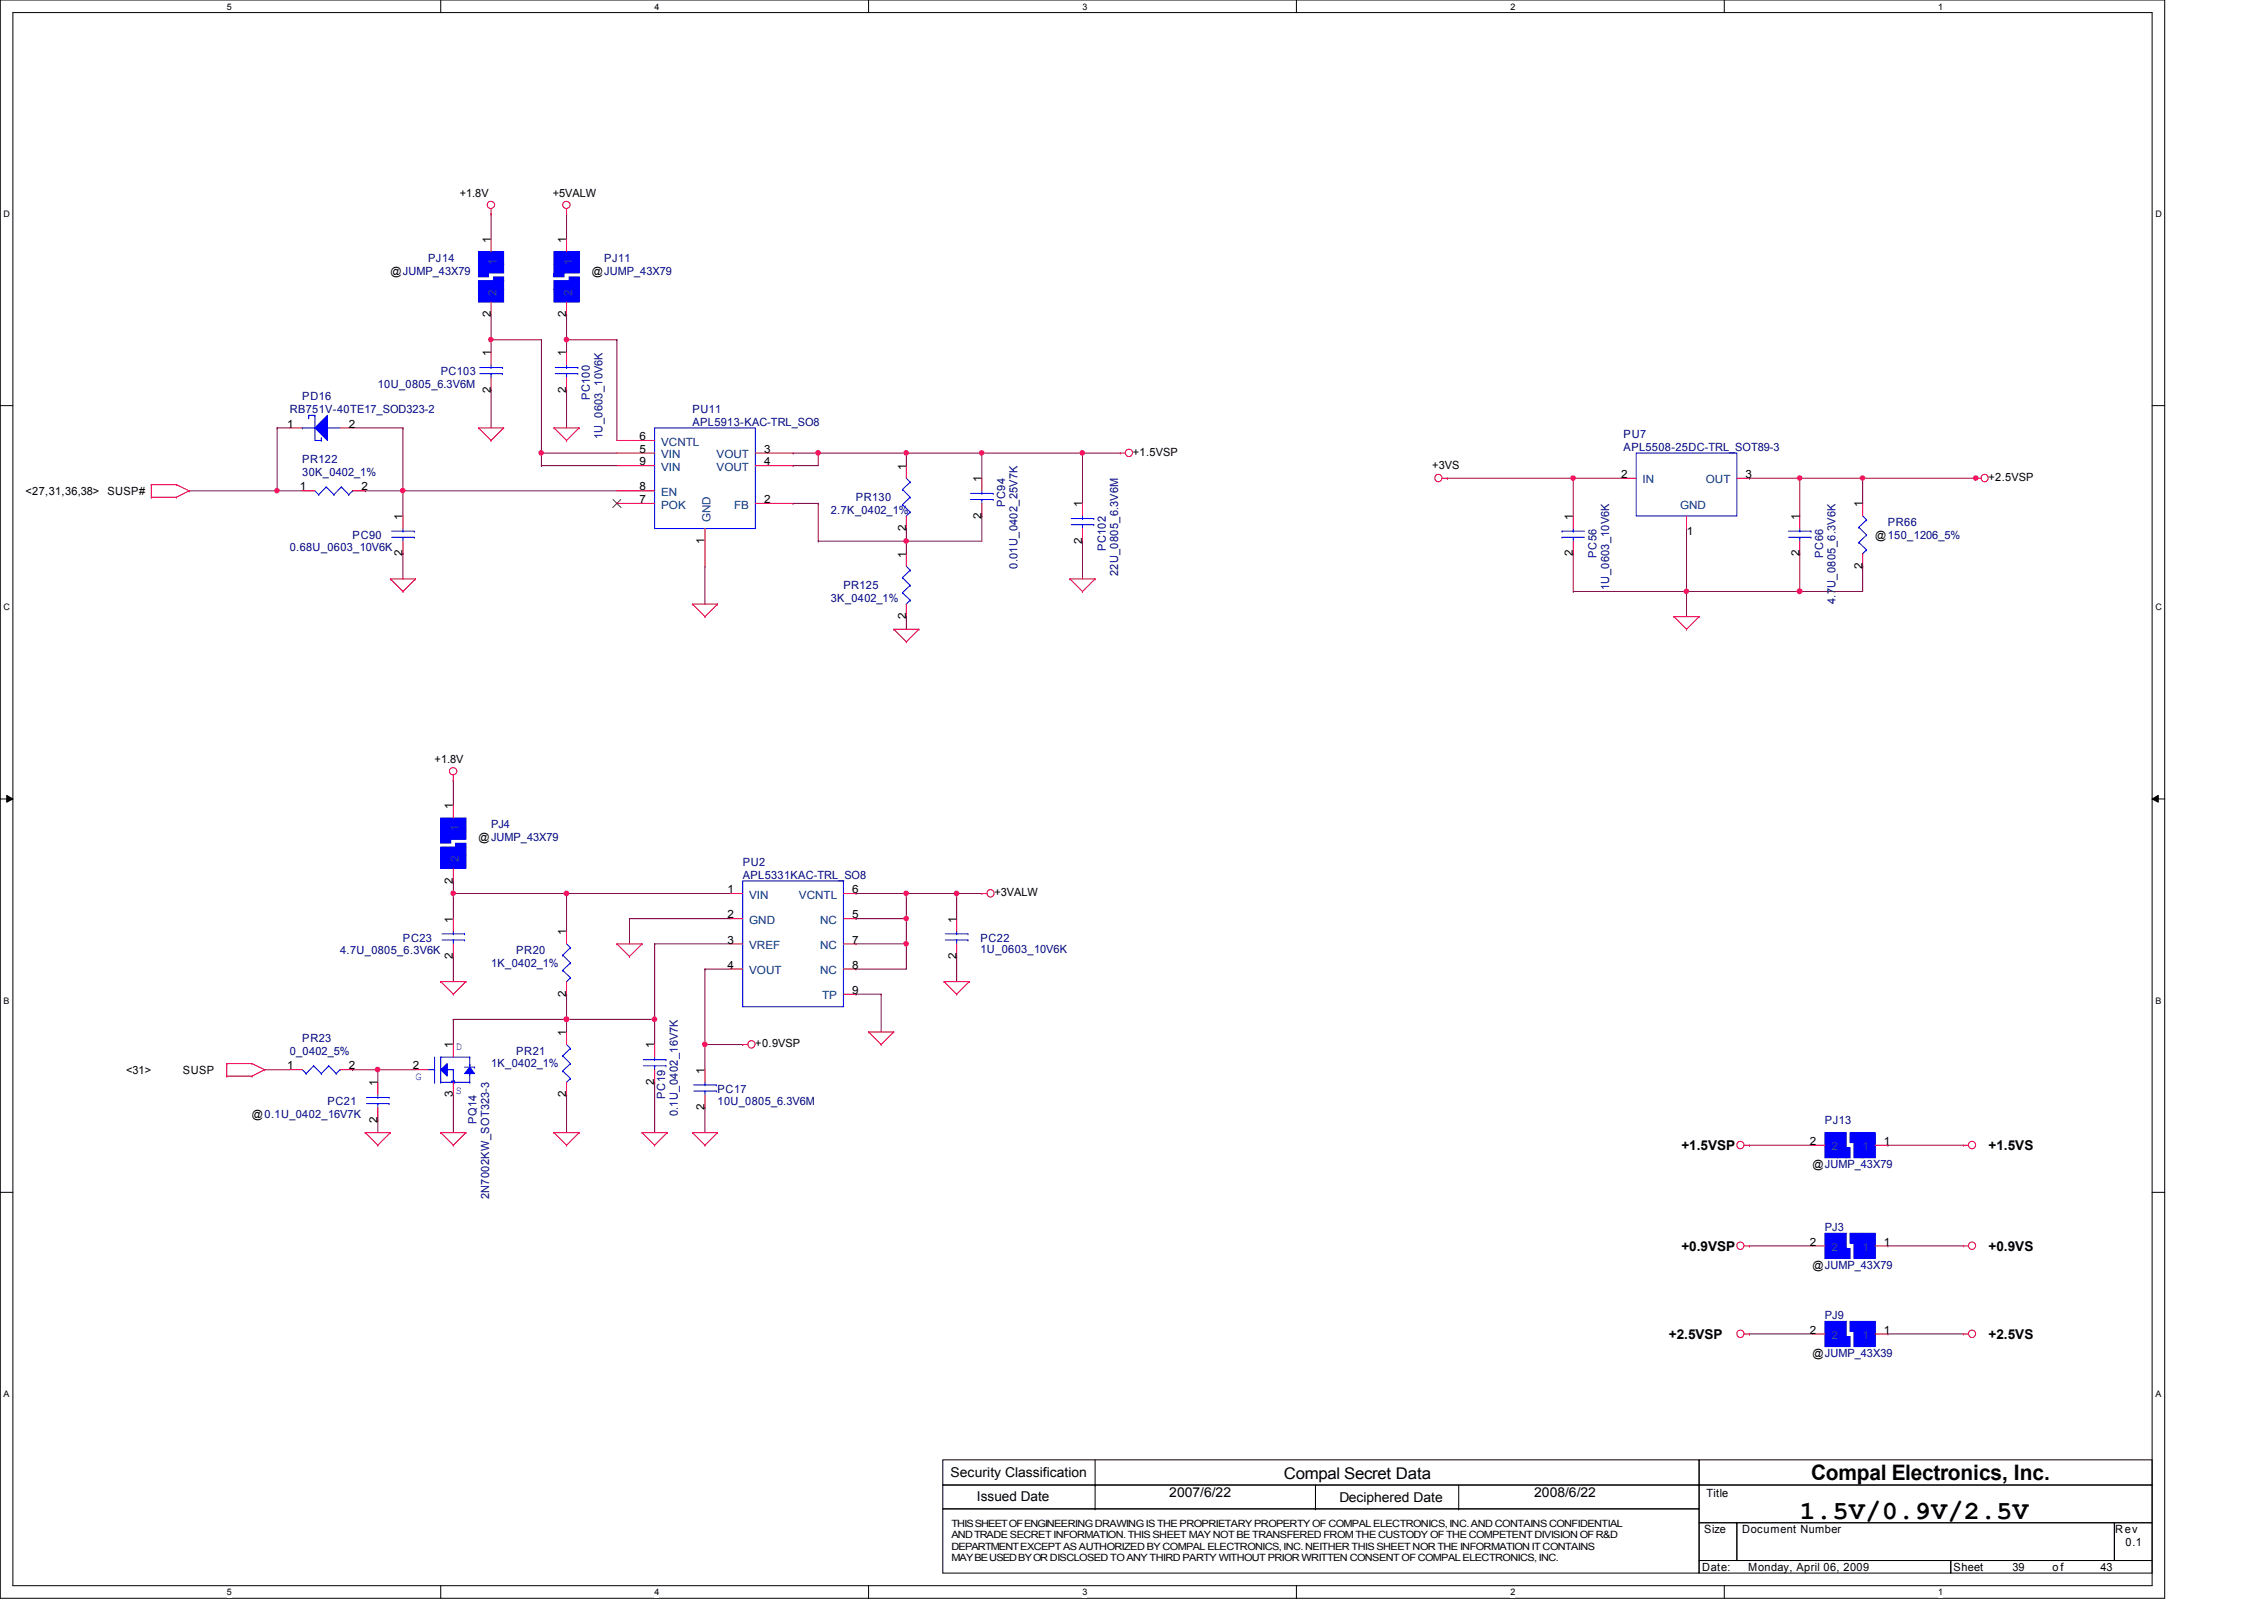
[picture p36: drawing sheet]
<svg xmlns="http://www.w3.org/2000/svg" width="297mm" height="210mm" viewBox="0 0 297 210" stroke-linecap="round" stroke-linejoin="round" font-family="sans-serif">
<defs><g id="words">
<text font-size="3.4" x="236.1" y="199.3">1.5V/0.9V/2.5V</text>
<text font-size="2.8" x="237.6" y="194.1">Compal Electronics, Inc.</text>
<text font-size="2.1" x="168.4" y="194">Compal Secret Data</text>
<g font-size="1.8">
<text x="220.6" y="150.9">+1.5VSP</text>
<text x="260.9" y="150.9">+1.5VS</text>
<text x="220.6" y="164.1">+0.9VSP</text>
<text x="260.9" y="164.1">+0.9VS</text>
<text x="218.9" y="175.7">+2.5VSP</text>
<text x="260.9" y="175.7">+2.5VS</text>
<text x="124.7" y="193.8">Security Classification</text>
<text x="128.1" y="196.9">Issued Date</text>
<text x="153.4" y="196.4">2007/6/22</text>
<text x="175.7" y="197.1">Deciphered Date</text>
<text x="201.3" y="196.4">2008/6/22</text>
</g>
<g font-size="1.5">
<text x="60.3" y="25.8">+1.8V</text>
<text x="72.5" y="25.8">+5VALW</text>
<text x="64.4" y="31.9" transform="rotate(-90 64.4 31.9)">1</text>
<text x="74.3" y="31.9" transform="rotate(-90 74.3 31.9)">1</text>
<text x="51.2" y="36">@JUMP_43X79</text>
<text x="64.4" y="41.6" transform="rotate(-90 64.4 41.6)">2</text>
<text x="74.3" y="41.6" transform="rotate(-90 74.3 41.6)">2</text>
<text x="77.6" y="36">@JUMP_43X79</text>
<text x="64.4" y="46.7" transform="rotate(-90 64.4 46.7)">1</text>
<text x="74.3" y="46.7" transform="rotate(-90 74.3 46.7)">1</text>
<text x="64.4" y="51.5" transform="rotate(-90 64.4 51.5)">2</text>
<text x="74.3" y="51.5" transform="rotate(-90 74.3 51.5)">2</text>
<text x="37.7" y="56.1">1</text>
<text x="45.8" y="56.1">2</text>
<text x="83.9" y="57.7">6</text>
<text x="83.9" y="59.4">5</text>
<text x="100.2" y="59.4">3</text>
<text x="148.6" y="59.8">+1.5VSP</text>
<text x="3.3" y="64.9">&lt;27,31,36,38&gt;</text>
<text x="14.1" y="64.9">SUSP#</text>
<text x="39.3" y="64.3">1</text>
<text x="47.4" y="64.3">2</text>
<text x="83.9" y="61">9</text>
<text x="83.9" y="64.3">8</text>
<text x="83.9" y="66">7</text>
<text x="100.2" y="66">2</text>
<text x="100.2" y="61">4</text>
<text x="118.9" y="61.6" transform="rotate(-90 118.9 61.6)">1</text>
<text x="128.8" y="63.2" transform="rotate(-90 128.8 63.2)">1</text>
<text x="187.9" y="61.5">+3VS</text>
<text x="212.7" y="62.7">2</text>
<text x="229" y="62.7">3</text>
<text x="260.9" y="63.1">+2.5VSP</text>
<text x="52.8" y="68.2" transform="rotate(-90 52.8 68.2)">1</text>
<text x="92.5" y="71.3" transform="rotate(-90 92.5 71.3)">1</text>
<text x="118.9" y="69.7" transform="rotate(-90 118.9 69.7)">2</text>
<text x="128.8" y="68" transform="rotate(-90 128.8 68)">2</text>
<text x="142" y="71.3" transform="rotate(-90 142 71.3)">2</text>
<text x="142" y="66.5" transform="rotate(-90 142 66.5)">1</text>
<text x="206.4" y="68.2" transform="rotate(-90 206.4 68.2)">1</text>
<text x="221.3" y="70.2">1</text>
<text x="236.1" y="68.2" transform="rotate(-90 236.1 68.2)">1</text>
<text x="244.3" y="66.5" transform="rotate(-90 244.3 66.5)">1</text>
<text x="246" y="70.7">@150_1206_5%</text>
<text x="52.8" y="73" transform="rotate(-90 52.8 73)">2</text>
<text x="118.9" y="73.2" transform="rotate(-90 118.9 73.2)">1</text>
<text x="206.4" y="73" transform="rotate(-90 206.4 73)">2</text>
<text x="236.1" y="73" transform="rotate(-90 236.1 73)">2</text>
<text x="244.3" y="74.6" transform="rotate(-90 244.3 74.6)">2</text>
<text x="118.9" y="81.2" transform="rotate(-90 118.9 81.2)">2</text>
<text x="57" y="100.1">+1.8V</text>
<text x="59.4" y="106.2" transform="rotate(-90 59.4 106.2)">1</text>
<text x="62.8" y="110.3">@JUMP_43X79</text>
<text x="59.4" y="115.9" transform="rotate(-90 59.4 115.9)">2</text>
<text x="95.5" y="117.2">1</text>
<text x="111.8" y="117.2">6</text>
<text x="130.5" y="117.6">+3VALW</text>
<text x="59.4" y="125.8" transform="rotate(-90 59.4 125.8)">2</text>
<text x="59.4" y="121" transform="rotate(-90 59.4 121)">1</text>
<text x="74.3" y="122.7" transform="rotate(-90 74.3 122.7)">1</text>
<text x="95.5" y="120.5">2</text>
<text x="95.5" y="123.8">3</text>
<text x="111.8" y="120.5">5</text>
<text x="111.8" y="123.8">7</text>
<text x="125.5" y="125.8" transform="rotate(-90 125.5 125.8)">2</text>
<text x="125.5" y="121" transform="rotate(-90 125.5 121)">1</text>
<text x="74.3" y="130.8" transform="rotate(-90 74.3 130.8)">2</text>
<text x="95.5" y="127.1">4</text>
<text x="111.8" y="127.1">8</text>
<text x="111.8" y="130.4">9</text>
<text x="59.4" y="137.5" transform="rotate(-90 59.4 137.5)">1</text>
<text x="74.3" y="135.9" transform="rotate(-90 74.3 135.9)">1</text>
<text x="85.8" y="137.5" transform="rotate(-90 85.8 137.5)">1</text>
<text x="99.1" y="137.4">+0.9VSP</text>
<text x="16.5" y="140.9">&lt;31&gt;</text>
<text x="24" y="140.9">SUSP</text>
<text x="37.7" y="140.3">1</text>
<text x="45.8" y="140.3">2</text>
<text x="49.5" y="142.5" transform="rotate(-90 49.5 142.5)">1</text>
<text x="54.2" y="140.3">2</text>
<text x="59.4" y="144" transform="rotate(-90 59.4 144)">3</text>
<text x="74.3" y="144" transform="rotate(-90 74.3 144)">2</text>
<text x="85.8" y="142.3" transform="rotate(-90 85.8 142.3)">2</text>
<text x="92.5" y="140.8" transform="rotate(-90 92.5 140.8)">1</text>
<text x="33.1" y="146.6">@0.1U_0402_16V7K</text>
<text x="49.5" y="147.3" transform="rotate(-90 49.5 147.3)">2</text>
<text x="92.5" y="145.6" transform="rotate(-90 92.5 145.6)">2</text>
<text x="237.4" y="150.2">2</text>
<text x="237.8" y="153.2">@JUMP_43X79</text>
<text x="247.2" y="150.2">1</text>
<text x="237.4" y="163.4">2</text>
<text x="237.8" y="166.5">@JUMP_43X79</text>
<text x="247.2" y="163.4">1</text>
<text x="237.4" y="175">2</text>
<text x="237.8" y="178">@JUMP_43X39</text>
<text x="247.2" y="175">1</text>
<text x="223.9" y="196.3">Title</text>
<text x="223.6" y="201.1">Size</text>
<text x="228.6" y="201.1">Document Number</text>
<text x="277.5" y="201.1">Rev</text>
<text x="278.9" y="202.8">0.1</text>
<text x="223.3" y="206.1">Date:</text>
<text x="229.4" y="206.1">Monday, April 06, 2009</text>
<text x="256.3" y="206.1">Sheet</text>
<text x="264" y="206.1">39</text>
<text x="269.3" y="206.1">o f</text>
<text x="275.6" y="206.1">43</text>
</g>
<g font-size="1.5" fill="#000080">
<text x="56.2" y="34.4">PJ14</text>
<text x="79.3" y="34.4">PJ11</text>
<text x="39.7" y="52.5">PD16</text>
<text x="49.6" y="50.9">10U_0805_6.3V6M</text>
<text x="57.8" y="49.2">PC103</text>
<text x="77.4" y="52.5" transform="rotate(-90 77.4 52.5)">PC100</text>
<text x="38" y="54.2">RB751V-40TE17_SOD323-2</text>
<text x="79" y="57.6" transform="rotate(-90 79 57.6)">1U_0603_10V6K</text>
<text x="90.8" y="55.8">APL5913-KAC-TRL_SO8</text>
<text x="90.8" y="54.2">PU11</text>
<text x="213" y="59.1">APL5508-25DC-TRL_SOT89-3</text>
<text x="213" y="57.5">PU7</text>
<text x="39.7" y="60.8">PR122</text>
<text x="39.7" y="62.4">30K_0402_1%</text>
<text x="112.3" y="65.7">PR130</text>
<text x="46.3" y="70.7">PC90</text>
<text x="109" y="67.4">2.7K_0402_1%</text>
<text x="131.9" y="66.5" transform="rotate(-90 131.9 66.5)">PC94</text>
<text x="247.7" y="69">PR66</text>
<text x="38" y="72.3">0.68U_0603_10V6K</text>
<text x="110.7" y="77.3">PR125</text>
<text x="133.5" y="74.6" transform="rotate(-90 133.5 74.6)">0.01U_0402_25V7K</text>
<text x="145.1" y="72.3" transform="rotate(-90 145.1 72.3)">PC102</text>
<text x="146.7" y="75.6" transform="rotate(-90 146.7 75.6)">22U_0805_6.3V6M</text>
<text x="209.5" y="73.2" transform="rotate(-90 209.5 73.2)">PC56</text>
<text x="211.1" y="77.4" transform="rotate(-90 211.1 77.4)">1U_0603_10V6K</text>
<text x="239.2" y="73.2" transform="rotate(-90 239.2 73.2)">PC66</text>
<text x="109" y="79">3K_0402_1%</text>
<text x="240.8" y="79.2" transform="rotate(-90 240.8 79.2)">4.7U_0805_6.3V6K</text>
<text x="64.4" y="108.7">PJ4</text>
<text x="97.4" y="113.6">PU2</text>
<text x="97.4" y="115.3">APL5331KAC-TRL_SO8</text>
<text x="44.6" y="125.2">4.7U_0805_6.3V6K</text>
<text x="52.9" y="123.5">PC23</text>
<text x="67.7" y="125.2">PR20</text>
<text x="128.6" y="123.5">PC22</text>
<text x="128.6" y="125">1U_0603_10V6K</text>
<text x="64.4" y="126.8">1K_0402_1%</text>
<text x="39.7" y="136.7">PR23</text>
<text x="38" y="138.4">0_0402_5%</text>
<text x="64.4" y="140">1K_0402_1%</text>
<text x="67.7" y="138.4">PR21</text>
<text x="94.1" y="143.3">PC17</text>
<text x="43" y="145">PC21</text>
<text x="62.5" y="147.4" transform="rotate(-90 62.5 147.4)">PQ14</text>
<text x="87.3" y="144.1" transform="rotate(-90 87.3 144.1)">PC19</text>
<text x="88.9" y="146.4" transform="rotate(-90 88.9 146.4)">0.1U_0402_16V7K</text>
<text x="94.1" y="145">10U_0805_6.3V6M</text>
<text x="239.4" y="147.5">PJ13</text>
<text x="64.2" y="157.4" transform="rotate(-90 64.2 157.4)">2N7002KW_SOT323-3</text>
<text x="239.4" y="161.5">PJ3</text>
<text x="239.4" y="173.1">PJ9</text>
</g>
<g font-size="1.5" fill="#004080">
<text x="65.1" y="34.7" transform="rotate(-90 65.1 34.7)">1</text>
<text x="75.1" y="34.7" transform="rotate(-90 75.1 34.7)">1</text>
<text x="65.1" y="38.8" transform="rotate(-90 65.1 38.8)">2</text>
<text x="75.1" y="38.8" transform="rotate(-90 75.1 38.8)">2</text>
<text x="86.7" y="58.5">VCNTL</text>
<text x="86.7" y="61.8">VIN</text>
<text x="86.7" y="65.1">EN</text>
<text x="86.7" y="60.1">VIN</text>
<text x="94" y="61.8">VOUT</text>
<text x="94" y="60.1">VOUT</text>
<text x="215.5" y="63.4">IN</text>
<text x="223.8" y="63.4">OUT</text>
<text x="86.7" y="66.7">POK</text>
<text x="93.2" y="68.5" transform="rotate(-90 93.2 68.5)">GND</text>
<text x="96.3" y="66.7">FB</text>
<text x="220.4" y="66.8">GND</text>
<text x="60.2" y="113.1" transform="rotate(-90 60.2 113.1)">2</text>
<text x="60.2" y="109" transform="rotate(-90 60.2 109)">1</text>
<text x="98.3" y="117.9">VIN</text>
<text x="104.8" y="117.9">VCNTL</text>
<text x="98.3" y="121.2">GND</text>
<text x="98.3" y="124.5">VREF</text>
<text x="107.6" y="121.2">NC</text>
<text x="107.6" y="124.5">NC</text>
<text x="98.3" y="127.8">VOUT</text>
<text x="107.6" y="127.8">NC</text>
<text x="107.9" y="131.1">TP</text>
<text x="240.3" y="150.9">2</text>
<text x="244.3" y="150.9">1</text>
<text x="240.3" y="164.1">2</text>
<text x="244.3" y="164.1">1</text>
<text x="240.3" y="175.7">2</text>
<text x="244.3" y="175.7">1</text>
</g>
<g font-size="1.5" fill="#00f">
<text x="59.8" y="137.8">D</text>
<text x="54.5" y="141.7">G</text>
<text x="59.8" y="143.6">S</text>
</g>
<g font-size="1.3">
<text x="124.8" y="201.8">AND TRADE SECRET INFORMATION. THIS SHEET MAY NOT BE TRANSFERED FROM THE CUSTODY OF THE COMPETENT DIVISION OF R&amp;D</text>
<text x="124.8" y="200.3">THIS SHEET OF ENGINEERING DRAWING IS THE PROPRIETARY PROPERTY OF COMPAL ELECTRONICS, INC. AND CONTAINS CONFIDENTIAL</text>
<text x="124.8" y="203.3">DEPARTMENT EXCEPT AS AUTHORIZED BY COMPAL ELECTRONICS, INC. NEITHER THIS SHEET NOR THE INFORMATION ITCONTAINS</text>
<text x="124.8" y="204.9">MAY BE USED BY OR DISCLOSED TO ANY THIRD PARTY WITHOUT PRIOR WRITTEN CONSENT OF COMPAL ELECTRONICS, INC.</text>
</g>
<g font-size="1.2">
<text x="29.8" y="1.3">5</text>
<text x="85.9" y="1.3">4</text>
<text x="142" y="1.3">3</text>
<text x="198.2" y="1.3">2</text>
<text x="254.3" y="1.3">1</text>
<text x=".5" y="28.5">D</text>
<text x="282.8" y="28.5">D</text>
<text x=".5" y="80.1">C</text>
<text x="282.8" y="80.1">C</text>
<text x=".5" y="131.7">B</text>
<text x="282.8" y="131.7">B</text>
<text x=".5" y="183.3">A</text>
<text x="282.8" y="183.3">A</text>
<text x="29.8" y="209.3">5</text>
<text x="85.9" y="209.3">4</text>
<text x="142" y="209.3">3</text>
<text x="198.2" y="209.3">2</text>
<text x="254.3" y="209.3">1</text>
</g>
</g></defs>
<path d="M0 0h284v209.7h-284zM1.7 1.7h280.7v206.3h-280.7z" fill="none" stroke="#000" stroke-width=".13"/>
<g fill="#fff">
<path d="M29.8 .2h.5v1.3h-.5z"/>
<path d="M29.8 208.2h.5v1.3h-.5z"/>
</g>
<path d="M57.8 0v1.7M57.8 208v1.7" fill="none" stroke="#000" stroke-width=".13"/>
<g fill="#fff">
<path d="M85.9 .2h.6v1.3h-.6z"/>
<path d="M85.9 208.2h.6v1.3h-.6z"/>
</g>
<path d="M114 0v1.7M114 208v1.7" fill="none" stroke="#000" stroke-width=".13"/>
<g fill="#fff">
<path d="M142 .2h.6v1.3h-.6z"/>
<path d="M142 208.2h.6v1.3h-.6z"/>
</g>
<path d="M170.1 0v1.7M170.1 208v1.7" fill="none" stroke="#000" stroke-width=".13"/>
<g fill="#fff">
<path d="M198.2 .2h.6v1.3h-.6z"/>
<path d="M198.2 208.2h.6v1.3h-.6z"/>
</g>
<path d="M226.2 0v1.7M226.2 208v1.7" fill="none" stroke="#000" stroke-width=".13"/>
<g fill="#fff">
<path d="M254.3 .2h.6v1.3h-.6z"/>
<path d="M254.3 208.2h.6v1.3h-.6z"/>
<path d="M.5 27.4h.8v1.3h-.8z"/>
<path d="M282.8 27.4h.8v1.3h-.8z"/>
<path d="M.5 79h.8v1.3h-.8z"/>
<path d="M282.8 79h.8v1.3h-.8z"/>
</g>
<path d="M0 53.2h1.7M282.4 53.2h1.6" fill="none" stroke="#000" stroke-width=".13"/>
<g fill="#fff">
<path d="M.5 130.6h.7v1.3h-.7z"/>
<path d="M282.8 130.6h.7v1.3h-.7z"/>
</g>
<path d="M0 104.8h1.7M.9 104.4l.8 .4-.8 .4zM282.4 104.8l.8-.4v.8zM282.4 104.8h1.6" fill="none" stroke="#000" stroke-width=".13"/>
<path d="M.9 104.4l.8 .4-.8 .4zM282.4 104.8l.8-.4v.8z" fill="#000"/>
<g fill="#fff">
<path d="M.5 182.2h.7v1.3h-.7z"/>
<path d="M282.8 182.2h.7v1.3h-.7z"/>
</g>
<g fill="none" stroke="#000" stroke-width=".13">
<path d="M0 156.4h1.7M282.4 156.4h1.6M123.7 191.5h99.2v3.3h-99.2zM123.7 194.8h99.2v3.2h-99.2zM123.7 198h99.2v8.4h-99.2zM143.7 194.8h.1M143.7 198h.1M143.7 191.5v6.5M172.6 198h.1M172.6 194.8v3.2M191.4 198h.1M191.4 194.8v3.2"/>
<path d="M222.9 191.5h59.5v3.3h-59.5zM222.9 194.8h59.5v5h-59.5zM222.9 199.8h5v4.9h-5zM227.9 199.8h49.5v4.9h-49.5zM277.4 199.8h5v4.9h-5zM222.9 204.7h33v1.7h-33zM255.9 204.7h26.5v1.7h-26.5z"/>
</g>
<g fill="none" stroke="#800040" stroke-width=".13">
<path d="M64.4 28.1h.1M64.4 28.1v3.3M74.3 28.1h.1M74.3 28.1v3.3M36.4 56.1h.1M36.4 56.1h1.6M36.4 56.1v8.3M46.3 56.1h6.6M52.9 56.1h.1M52.9 56.1v11.6M64.4 44.6h.1M64.4 51.2h.1"/>
<path d="M64.4 41.3v4.9M64.4 51.2v4.9M64.4 44.6h6.6M71 59.4h.1M71 44.6h.1M71 59.4h9.9M71 44.6v16.5M74.3 41.3h.1M74.3 51.2h.1M74.3 44.6h.1M74.3 41.3v4.9M74.3 51.2v4.9"/>
<path d="M74.3 44.6h6.6M80.9 44.6h.1M80.9 44.6v13.2M104.1 59.4h.1M104.1 59.4h42.9M107.4 59.4h.1M107.4 59.4v1.7h-3.3M118.9 59.4h.1M118.9 59.4v1.7M128.8 59.4h.1M128.8 59.4v3.3M142 59.4h.1"/>
<path d="M142 59.4v6.6M24.8 64.4h.1M24.8 64.4h14.9M36.4 64.4h.1M47.9 64.4h.1M47.9 64.4h33M52.9 64.4h.1M52.9 72.6h.1M52.9 72.6v3.3M71 61.1h.1M71 61.1h9.9M92.5 74.3h.1"/>
<path d="M92.5 74.3v4.9M104.1 61.1h.1M104.1 66h.1M104.1 66h3.3M107.4 66h.1M107.4 71h.1M107.4 66v5M118.9 69.3h.1M118.9 71h.1M118.9 69.3v3.3M128.8 67.7h.1M128.8 67.7v3.3h-21.4"/>
<path d="M142 71h.1M142 71v4.9M189.9 62.7h.1M189.9 62.7h23.1M206.4 62.7h.1M206.4 77.6h.1M206.4 72.6h.1M206.4 62.7v5M206.4 72.6v5M221.3 77.6h.1M221.3 69.3h.1M221.3 69.3v11.6"/>
<path d="M229.5 62.7h.1M229.5 62.7h29.7M236.1 77.6h.1M236.1 72.6h.1M236.1 62.7h.1M236.1 62.7v5M236.1 72.6v5M244.4 62.7h.1M244.4 74.3h.1M244.4 62.7v3.3M244.4 74.3v3.3h-38M118.9 80.9h.1"/>
<path d="M118.9 80.9v1.6M59.5 117.2h.1M59.5 102.4h.1M59.5 115.6h.1M59.5 102.4v3.3M59.5 115.6v4.9M59.5 117.2h36.3M74.3 117.2h.1M74.3 117.2v5M112.3 117.2h.1M112.3 117.2h16.5M118.9 117.2h.1"/>
<path d="M118.9 117.2v9.9h-6.6M125.5 117.2h.1M125.5 117.2v3.3M59.5 125.5h.1M59.5 133.7h.1M59.5 125.5v3.3M59.5 133.7v3.3M59.5 133.7h26.4M74.3 130.4h.1M74.3 133.7h.1M74.3 130.4v5M82.6 120.5h.1"/>
<path d="M82.6 120.5v3.3M82.6 120.5h13.2M85.9 123.8h.1M85.9 133.7h.1M85.9 123.8v13.2M85.9 123.8h9.9M92.5 137h.1M92.5 127.1h.1M92.5 127.1h3.3M92.5 137h4.9M92.5 127.1v13.2M112.3 130.4h.1"/>
<path d="M112.3 127.1h.1M112.3 120.5h.1M112.3 123.8h.1M112.3 130.4h3.3M112.3 120.5h6.6M112.3 123.8h6.6M115.6 130.4h.1M115.6 130.4v5M118.9 123.8h.1M118.9 120.5h.1M125.5 125.5h.1M125.5 125.5v3.3"/>
<path d="M34.7 140.3h.1M34.7 140.3h3.3M46.3 140.3h.1M46.3 140.3h8.2M49.6 146.9h.1M49.6 140.3h.1M49.6 140.3v1.7M49.6 146.9v1.7M59.5 143.6h.1M59.5 143.6v5M74.3 143.6h.1M74.3 143.6v5"/>
<path d="M85.9 142h.1M85.9 142v6.6M92.5 145.3h.1M92.5 145.3v3.3M229.5 150.2h.1M229.5 150.2h8.3M247.7 150.2h.1M247.7 150.2h9.9M229.5 163.4h.1M229.5 175h.1M229.5 163.4h8.3M229.5 175h8.3"/>
<path d="M247.7 163.4h.1M247.7 175h.1M247.7 163.4h9.9M247.7 175h9.9"/>
</g>
<g fill="none" stroke="#f00" stroke-width=".13">
<path d="M64.4 28.1h.1M64.4 27.4v.7M74.3 28.1h.1M74.3 27.4v.7M62.8 56.1h.1M62.8 56.1h3.3M62.8 56.1l1.6 1.7M64.4 57.8h.1M66.1 56.1h.1M66.1 56.1l-1.7 1.7M72.7 56.1h.1M72.7 56.1h3.3"/>
<path d="M72.7 56.1l1.6 1.7M74.3 57.8h.1M76 56.1h.1M76 56.1l-1.7 1.7M147 59.4h.1M147 59.4h.7M19.9 65.2h.1M19.9 63.6h.1M19.9 65.2h3.3M19.9 63.6v1.6M19.9 63.6h3.3M23.2 65.2h.1"/>
<path d="M23.2 63.6h.1M23.2 63.6l1.6 .8M24.8 64.4h.1M24.8 64.4l-1.6 .8M51.2 75.9h.1M51.2 75.9h3.3M51.2 75.9l1.7 1.7M52.9 77.6h.1M54.5 75.9h.1M54.5 75.9l-1.6 1.7M90.8 79.2h.1M90.8 79.2h3.3"/>
<path d="M90.8 79.2l1.7 1.7M94.1 79.2h.1M94.1 79.2l-1.6 1.7M140.4 75.9h.1M140.4 75.9h3.3M140.4 75.9l1.6 1.7M142 77.6h.1M143.7 75.9h.1M143.7 75.9l-1.7 1.7M189.2 62.7h.7M189.9 62.7h.1M259.2 62.7h.1"/>
<path d="M259.2 62.7h.7M92.5 80.9h.1M117.3 82.5h.1M117.3 82.5h3.3M117.3 82.5l1.6 1.7M118.9 84.2h.1M120.6 82.5h.1M120.6 82.5l-1.7 1.7M219.6 80.9h.1M219.6 80.9h3.3M219.6 80.9l1.7 1.6M221.3 82.5h.1"/>
<path d="M222.9 80.9h.1M222.9 80.9l-1.6 1.6M59.5 102.4h.1M59.5 101.7v.7M128.8 117.2h.1M128.8 117.2h.7M29.8 139.5h.1M29.8 139.5v1.7M29.8 139.5h3.3M33.1 139.5h.1M33.1 139.5l1.6 .8M57.8 128.8h.1"/>
<path d="M57.8 128.8h3.3M57.8 128.8l1.7 1.6M59.5 130.4h.1M61.1 128.8h.1M61.1 128.8l-1.6 1.6M80.9 123.8h.1M80.9 123.8h3.3M80.9 123.8l1.7 1.7M82.6 125.5h.1M84.2 123.8h.1M84.2 123.8l-1.6 1.7M97.4 137h.1"/>
<path d="M97.4 137h.7M114 135.4h.1M114 135.4h3.3M114 135.4l1.6 1.6M115.6 137h.1M117.3 135.4h.1M117.3 135.4l-1.7 1.6M123.9 128.8h.1M123.9 128.8h3.3M123.9 128.8l1.6 1.6M125.5 130.4h.1M127.2 128.8h.1"/>
<path d="M127.2 128.8l-1.7 1.6M29.8 141.2h.1M29.8 141.2h3.3M33.1 141.2h.1M34.7 140.3h.1M34.7 140.3l-1.6 .9M47.9 148.6h.1M47.9 148.6h3.3M47.9 148.6l1.7 1.6M49.6 150.2h.1M51.2 148.6h.1M51.2 148.6l-1.6 1.6"/>
<path d="M57.8 148.6h.1M57.8 148.6h3.3M57.8 148.6l1.7 1.6M59.5 150.2h.1M61.1 148.6h.1M61.1 148.6l-1.6 1.6M72.7 148.6h.1M72.7 148.6h3.3M72.7 148.6l1.6 1.6M74.3 150.2h.1M76 148.6h.1M76 148.6l-1.7 1.6"/>
<path d="M84.2 148.6h.1M84.2 148.6h3.3M84.2 148.6l1.7 1.6M85.9 150.2h.1M87.5 148.6h.1M87.5 148.6l-1.6 1.6M90.8 148.6h.1M90.8 148.6h3.3M90.8 148.6l1.7 1.6M92.5 150.2h.1M94.1 148.6h.1M94.1 148.6l-1.6 1.6"/>
<path d="M228.9 150.2h.6M229.5 150.2h.1M257.6 150.2h.1M257.6 150.2h.7M228.9 163.4h.6M228.9 175h.6M229.5 163.4h.1M229.5 175h.1M257.6 163.4h.1M257.6 175h.1M257.6 163.4h.7M257.6 175h.7"/>
<circle cx="64.4" cy="26.9" r=".48"/>
<circle cx="74.3" cy="26.9" r=".48"/>
<circle cx="148.1" cy="59.4" r=".48"/>
<circle cx="188.7" cy="62.7" r=".48"/>
<circle cx="260.4" cy="62.7" r=".48"/>
<circle cx="59.5" cy="101.2" r=".48"/>
<circle cx="129.9" cy="117.2" r=".48"/>
<circle cx="98.6" cy="137" r=".48"/>
<circle cx="228.3" cy="150.2" r=".48"/>
<circle cx="258.7" cy="150.2" r=".48"/>
<circle cx="228.3" cy="175" r=".48"/>
<circle cx="228.3" cy="163.4" r=".48"/>
<circle cx="258.7" cy="175" r=".48"/>
<circle cx="258.7" cy="163.4" r=".48"/>
</g>
<path d="M62.8 33h3.3v1.7h-3.3z" fill-rule="evenodd" fill="#00f"/>
<path d="M62.8 33h3.3v1.7h-3.3z" fill="none" stroke="#00f" stroke-width=".13"/>
<path d="M62.8 34.7h3.3v1.1h-3.3z" fill-rule="evenodd" fill="#00f"/>
<path d="M62.8 34.7h3.3v1.1h-3.3z" fill="none" stroke="#00f" stroke-width=".13"/>
<path d="M62.8 35.8h1.3v.5h-1.3z" fill-rule="evenodd" fill="#00f"/>
<path d="M62.8 35.8h1.3v.5h-1.3z" fill="none" stroke="#00f" stroke-width=".13"/>
<path d="M64.8 36.3h1.3v.5h-1.3z" fill-rule="evenodd" fill="#00f"/>
<path d="M64.8 36.3h1.3v.5h-1.3z" fill="none" stroke="#00f" stroke-width=".13"/>
<path d="M62.8 36.8h3.3v1.2h-3.3z" fill-rule="evenodd" fill="#00f"/>
<path d="M62.8 36.8h3.3v1.2h-3.3z" fill="none" stroke="#00f" stroke-width=".13"/>
<path d="M62.8 38h3.3v1.6h-3.3z" fill-rule="evenodd" fill="#00f"/>
<path d="M62.8 38h3.3v1.6h-3.3z" fill="none" stroke="#00f" stroke-width=".13"/>
<path d="M64.4 31.4v1.6M64.4 39.6v1.7" fill="none" stroke="#f00" stroke-width=".13"/>
<path d="M244.4 173.4h1.6v3.3h-1.6z" fill-rule="evenodd" fill="#00f"/>
<path d="M244.4 173.4h1.6v3.3h-1.6z" fill="none" stroke="#00f" stroke-width=".13"/>
<path d="M243.2 173.4h1.2v3.3h-1.2z" fill-rule="evenodd" fill="#00f"/>
<path d="M243.2 173.4h1.2v3.3h-1.2z" fill="none" stroke="#00f" stroke-width=".13"/>
<path d="M242.7 173.4h.5v1.3h-.5z" fill-rule="evenodd" fill="#00f"/>
<path d="M242.7 173.4h.5v1.3h-.5z" fill="none" stroke="#00f" stroke-width=".13"/>
<path d="M242.2 175.3h.5v1.4h-.5z" fill-rule="evenodd" fill="#00f"/>
<path d="M242.2 175.3h.5v1.4h-.5z" fill="none" stroke="#00f" stroke-width=".13"/>
<path d="M241.1 173.4h1.1v3.3h-1.1z" fill-rule="evenodd" fill="#00f"/>
<path d="M241.1 173.4h1.1v3.3h-1.1z" fill="none" stroke="#00f" stroke-width=".13"/>
<path d="M239.4 173.4h1.7v3.3h-1.7z" fill-rule="evenodd" fill="#00f"/>
<g fill="none" stroke="#00f" stroke-width=".13">
<path d="M85.9 56.1h13.2v13.2h-13.2zM118.4 64.2h.1M118.4 66.2h.1M118.4 64.2l1 1M118.4 66.2l1 1M118.9 67.7h.1M118.9 62.7l.5 .5M119.4 63.2h.1M119.4 65.2h.1M119.4 67.2h.1M119.4 63.2l-1 1M119.4 65.2l-1 1"/>
<path d="M119.4 67.2l-.5 .5M204.9 70.5h.1M204.9 69.7h.1M204.9 70.5h3M204.9 69.7h3M206.4 69.7h.1M206.4 70.5h.1M206.4 69.3v.4M206.4 70.5v.5M97.4 115.6h13.3v16.5h-13.3zM41.1 139.8h.1M41.1 139.8l-.9 1"/>
<path d="M41.1 139.8l1.1 1M43.1 139.8h.1M43.1 139.8l-.9 1M43.1 139.8l1 1M73.8 138.5h.1M73.8 138.5l1 1M74.3 137l.5 .5M74.8 137.5h.1M74.8 139.5h.1M74.8 137.5l-1 1M74.8 139.5l-1 1M39.7 140.3l.5 .5"/>
<path d="M40.2 140.8h.1M42.2 140.8h.1M44.1 140.8h.1M44.6 140.3h.1M44.6 140.3l-.5 .5M73.8 140.5h.1M73.8 140.5l1 1M74.3 142h.1M74.8 141.5h.1M74.8 141.5l-.5 .5M91 143.1h3M91 142.3h3"/>
<path d="M92.5 142.3h.1M92.5 143.1h.1M92.5 142v.3M92.5 143.1v.5M94 143.1h.1M94 142.3h.1M239.4 173.4h1.7v3.3h-1.7z"/>
</g>
<g fill="none" stroke="#f00" stroke-width=".13">
<path d="M80.9 57.8h5M80.9 59.4h5M99.1 59.4h5M80.9 61.1h5M80.9 64.4h5M80.9 66h5M92.5 69.3v5M99.1 61.1h5M99.1 66h5M118.9 61.1v1.6M118.9 67.7v1.6M206.4 67.7v1.6"/>
<path d="M206.4 71v1.6M95.8 117.2h1.6M110.7 117.2h1.6M74.3 135.4v1.6M95.8 127.1h1.6M95.8 120.5h1.6M95.8 123.8h1.6M110.7 127.1h1.6M110.7 120.5h1.6M110.7 123.8h1.6M110.7 130.4h1.6M38 140.3h1.7"/>
<path d="M44.6 140.3h1.7M74.3 142v1.6M92.5 140.3v1.7M92.5 143.6v1.7M237.8 175h1.6M246 175h1.7"/>
</g>
<path d="M80.4 65.5l1.1 1.1M81.4 65.5l-1 1.1" fill="none" stroke="#804000" stroke-width=".13"/>
<path d="M43 54.5v3.3l-1.7-1.7z" fill="#00f"/>
<g fill="none" stroke="#00f" stroke-width=".13">
<path d="M39.7 56.1h.1M39.7 56.1h1.6M40.5 54.5h.1M40.5 54.8h.1M40.5 54.5h.8M40.5 54.5v.3M41.3 54.5h.1M41.3 54.5v3.3h.9M42.2 57.8h.1M42.2 57.4h.1M42.2 57.4v.4M43 54.5v3.3l-1.7-1.7z"/>
<path d="M43 56.1h.1M43 56.1h1.6"/>
</g>
<path d="M38 56.1h1.7M44.6 56.1h1.7" fill="none" stroke="#f00" stroke-width=".13"/>
<path d="M57.8 107.3h3.3v1.7h-3.3z" fill-rule="evenodd" fill="#00f"/>
<path d="M57.8 107.3h3.3v1.7h-3.3z" fill="none" stroke="#00f" stroke-width=".13"/>
<path d="M57.8 109h3.3v1.1h-3.3z" fill-rule="evenodd" fill="#00f"/>
<path d="M57.8 109h3.3v1.1h-3.3z" fill="none" stroke="#00f" stroke-width=".13"/>
<path d="M57.8 110.1h1.3v.5h-1.3z" fill-rule="evenodd" fill="#00f"/>
<path d="M57.8 110.1h1.3v.5h-1.3z" fill="none" stroke="#00f" stroke-width=".13"/>
<path d="M59.8 110.6h1.3v.5h-1.3z" fill-rule="evenodd" fill="#00f"/>
<path d="M59.8 110.6h1.3v.5h-1.3z" fill="none" stroke="#00f" stroke-width=".13"/>
<path d="M57.8 111.1h3.3v1.2h-3.3z" fill-rule="evenodd" fill="#00f"/>
<path d="M57.8 111.1h3.3v1.2h-3.3z" fill="none" stroke="#00f" stroke-width=".13"/>
<path d="M57.8 112.3h3.3v1.6h-3.3z" fill-rule="evenodd" fill="#00f"/>
<g fill="none" stroke="#00f" stroke-width=".13">
<path d="M62.9 49h3M62.9 48.2h3M64.4 48.2h.1M64.4 49h.1M64.4 47.9v.3M64.4 49v.5M65.9 49h.1M65.9 48.2h.1M41.3 64.4l.5 .5M41.8 64.9h.1M42.8 63.9h.1M42.8 63.9l-1 1"/>
<path d="M42.8 63.9l1 1M43.8 64.9h.1M44.8 63.9h.1M44.8 63.9l-1 1M44.8 63.9l1 1M45.8 64.9h.1M46.3 64.4h.1M46.3 64.4l-.5 .5M51.4 70.5h3M51.4 69.7h3M52.9 69.7h.1M52.9 70.5h.1"/>
<path d="M52.9 69.3v.4M52.9 70.5v.5M54.4 70.5h.1M54.4 69.7h.1M118.4 75.8h.1M118.4 77.8h.1M118.4 75.8l1 1M118.4 77.8l1 .9M118.9 79.2h.1M118.9 74.3l.5 .5M119.4 74.8h.1M119.4 76.8h.1"/>
<path d="M119.4 78.7h.1M119.4 74.8l-1 1M119.4 76.8l-1 1M119.4 78.7l-.5 .5M140.5 68.8h3M140.5 68h3M142 68h.1M142 68.8h.1M142 67.7v.3M142 68.8v.5M143.5 68.8h.1M143.5 68h.1"/>
<path d="M57.8 112.3h3.3v1.6h-3.3zM58 123.3h3M58 122.5h3M59.5 122.5h.1M59.5 123.3h.1M59.5 122.2v.3M59.5 123.3v.5M61 123.3h.1M61 122.5h.1M84.4 139.8h3M84.4 139h3M85.9 139h.1"/>
<path d="M85.9 139.8h.1M85.9 138.7v.3M85.9 139.8v.5M87.4 139.8h.1M87.4 139h.1M124 123.3h3M124 122.5h3M125.5 122.5h.1M125.5 123.3h.1M125.5 122.2v.3M125.5 123.3v.5M127 123.3h.1"/>
<path d="M127 122.5h.1"/>
</g>
<g fill="none" stroke="#f00" stroke-width=".13">
<path d="M64.4 46.2v1.7M64.4 49.5v1.7M39.7 64.4h1.6M46.3 64.4h1.6M52.9 67.7v1.6M52.9 71v1.6M118.9 72.6v1.7M118.9 79.2v1.7M142 66v1.7M142 69.3v1.7M59.5 105.7v1.6M59.5 113.9v1.7"/>
<path d="M59.5 120.5v1.7M59.5 123.8v1.7M85.9 137v1.7M125.5 120.5v1.7M125.5 123.8v1.7M85.9 140.3v1.7"/>
</g>
<path d="M244.4 161.8h1.6v3.3h-1.6z" fill-rule="evenodd" fill="#00f"/>
<path d="M244.4 161.8h1.6v3.3h-1.6z" fill="none" stroke="#00f" stroke-width=".13"/>
<path d="M243.2 161.8h1.2v3.3h-1.2z" fill-rule="evenodd" fill="#00f"/>
<path d="M243.2 161.8h1.2v3.3h-1.2z" fill="none" stroke="#00f" stroke-width=".13"/>
<path d="M242.7 161.8h.5v1.3h-.5z" fill-rule="evenodd" fill="#00f"/>
<path d="M242.7 161.8h.5v1.3h-.5z" fill="none" stroke="#00f" stroke-width=".13"/>
<path d="M242.2 163.8h.5v1.3h-.5z" fill-rule="evenodd" fill="#00f"/>
<path d="M242.2 163.8h.5v1.3h-.5z" fill="none" stroke="#00f" stroke-width=".13"/>
<path d="M241.1 161.8h1.1v3.3h-1.1z" fill-rule="evenodd" fill="#00f"/>
<path d="M241.1 161.8h1.1v3.3h-1.1z" fill="none" stroke="#00f" stroke-width=".13"/>
<path d="M239.4 161.8h1.7v3.3h-1.7z" fill-rule="evenodd" fill="#00f"/>
<g fill="none" stroke="#00f" stroke-width=".13">
<path d="M243.9 69.2h.1M243.9 71.2h.1M243.9 69.2l1 1M243.9 71.2l1 .9M244.4 72.6h.1M244.4 67.7l.5 .5M244.9 68.2h.1M244.9 70.2h.1M244.9 72.1h.1M244.9 68.2l-1 1M244.9 70.2l-1 1M244.9 72.1l-.5 .5"/>
<path d="M48.1 144.8h3M48.1 144h3M49.6 144h.1M49.6 144.8h.1M49.6 143.6v.4M49.6 144.8v.5M51.1 144.8h.1M51.1 144h.1M239.4 161.8h1.7v3.3h-1.7z"/>
</g>
<path d="M244.4 66v1.7M244.4 72.6v1.7M49.6 142v1.6M49.6 145.3v1.6M237.8 163.4h1.6M246 163.4h1.7" fill="none" stroke="#f00" stroke-width=".13"/>
<path d="M57.8 140.3l.9-.8v1.7z" fill="#00f"/>
<path d="M57.8 140.3l.9-.8v1.7z" fill="none" stroke="#00f" stroke-width=".13"/>
<path d="M61.6 140l.7 .8h-1.3z" fill="#00f"/>
<g fill="none" stroke="#00f" stroke-width=".13">
<path d="M72.9 49h2.9M72.9 48.2h2.9M74.3 48.2h.1M74.3 49h.1M74.3 47.9v.3M74.3 49v.5M75.8 49h.1M75.8 48.2h.1M57 138.7v3.3M57.8 138.7h.1M57.8 138.7h3.8M57.8 138.7v3.3"/>
<path d="M61 140h1.3M61.6 140l.7 .8h-1.3zM61.6 138.7h.1M61.6 139.7h.1M61.6 138.7v1.3M62.3 140h.1M73.8 125.3h.1M73.8 127.3h.1M73.8 125.3l1 1M73.8 127.3l1 1M74.3 128.8h.1M74.3 123.8l.5 .5"/>
<path d="M74.8 124.3h.1M74.8 126.3h.1M74.8 128.3h.1M74.8 124.3l-1 1M74.8 126.3l-1 1M74.8 128.3l-.5 .5M56.2 140.3h.8M57 140.3h.1M57 142h.1M57.8 142h.1M57.8 142h3.8M58.7 140.3h.1"/>
<path d="M58.7 140.3h.8M59.3 141.8h.1M59.3 141.8v.2M59.3 141.8h.3M59.5 142h.1M59.5 140.3h.1M59.5 140.3v1.7M59.6 141.8h.1M59.6 142h.1M59.6 141.8v.2M61.6 142h.1M61.6 140.8h.1"/>
<path d="M61.6 140.8v1.2"/>
</g>
<path d="M74.3 46.2v1.7M74.3 49.5v1.7M59.5 137v1.7M74.3 122.2v1.6M74.3 128.8v1.6M54.5 140.3h1.7M59.5 142v1.6" fill="none" stroke="#f00" stroke-width=".13"/>
<path d="M244.4 148.6h1.6v3.3h-1.6z" fill-rule="evenodd" fill="#00f"/>
<path d="M244.4 148.6h1.6v3.3h-1.6z" fill="none" stroke="#00f" stroke-width=".13"/>
<path d="M243.2 148.6h1.2v3.3h-1.2z" fill-rule="evenodd" fill="#00f"/>
<path d="M243.2 148.6h1.2v3.3h-1.2z" fill="none" stroke="#00f" stroke-width=".13"/>
<path d="M242.7 148.6h.5v1.3h-.5z" fill-rule="evenodd" fill="#00f"/>
<path d="M242.7 148.6h.5v1.3h-.5z" fill="none" stroke="#00f" stroke-width=".13"/>
<path d="M242.2 150.6h.5v1.3h-.5z" fill-rule="evenodd" fill="#00f"/>
<path d="M242.2 150.6h.5v1.3h-.5z" fill="none" stroke="#00f" stroke-width=".13"/>
<path d="M241.1 148.6h1.1v3.3h-1.1z" fill-rule="evenodd" fill="#00f"/>
<path d="M241.1 148.6h1.1v3.3h-1.1z" fill="none" stroke="#00f" stroke-width=".13"/>
<path d="M239.4 148.6h1.7v3.3h-1.7z" fill-rule="evenodd" fill="#00f"/>
<path d="M234.7 70.5h2.9M234.7 69.7h2.9M236.1 69.7h.1M236.1 70.5h.1M236.1 69.3v.4M236.1 70.5v.5M237.6 70.5h.1M237.6 69.7h.1M239.4 148.6h1.7v3.3h-1.7z" fill="none" stroke="#00f" stroke-width=".13"/>
<path d="M236.1 67.7v1.6M236.1 71v1.6M237.8 150.2h1.6M246 150.2h1.7" fill="none" stroke="#f00" stroke-width=".13"/>
<path d="M72.7 33h3.3v1.7h-3.3z" fill-rule="evenodd" fill="#00f"/>
<path d="M72.7 33h3.3v1.7h-3.3z" fill="none" stroke="#00f" stroke-width=".13"/>
<path d="M72.7 34.7h3.3v1.1h-3.3z" fill-rule="evenodd" fill="#00f"/>
<path d="M72.7 34.7h3.3v1.1h-3.3z" fill="none" stroke="#00f" stroke-width=".13"/>
<path d="M72.7 35.8h1.3v.5h-1.3z" fill-rule="evenodd" fill="#00f"/>
<path d="M72.7 35.8h1.3v.5h-1.3z" fill="none" stroke="#00f" stroke-width=".13"/>
<path d="M74.7 36.3h1.3v.5h-1.3z" fill-rule="evenodd" fill="#00f"/>
<path d="M74.7 36.3h1.3v.5h-1.3z" fill="none" stroke="#00f" stroke-width=".13"/>
<path d="M72.7 36.8h3.3v1.2h-3.3z" fill-rule="evenodd" fill="#00f"/>
<path d="M72.7 36.8h3.3v1.2h-3.3z" fill="none" stroke="#00f" stroke-width=".13"/>
<path d="M72.7 38h3.3v1.6h-3.3z" fill-rule="evenodd" fill="#00f"/>
<path d="M72.7 38h3.3v1.6h-3.3zM214.7 59.4h13.2v8.3h-13.2zM127.3 65.5h3M127.3 64.7h3M128.8 64.7h.1M128.8 65.5h.1M128.8 64.4v.3M128.8 65.5v.5M130.3 65.5h.1M130.3 64.7h.1" fill="none" stroke="#00f" stroke-width=".13"/>
<path d="M74.3 31.4v1.6M74.3 39.6v1.7M128.8 62.7v1.7M128.8 66v1.7M213 62.7h1.7M221.3 67.7v1.6M227.9 62.7h1.6" fill="none" stroke="#f00" stroke-width=".13"/>
<circle cx="59.5" cy="117.2" r=".32" fill="#f0f"/>
<circle cx="59.5" cy="117.2" r=".32" fill="none" stroke="#f0f" stroke-width=".13"/>
<circle cx="74.3" cy="117.2" r=".32" fill="#f0f"/>
<circle cx="74.3" cy="117.2" r=".32" fill="none" stroke="#f0f" stroke-width=".13"/>
<circle cx="125.5" cy="117.2" r=".32" fill="#f0f"/>
<circle cx="125.5" cy="117.2" r=".32" fill="none" stroke="#f0f" stroke-width=".13"/>
<circle cx="118.9" cy="117.2" r=".32" fill="#f0f"/>
<circle cx="118.9" cy="117.2" r=".32" fill="none" stroke="#f0f" stroke-width=".13"/>
<circle cx="74.3" cy="133.7" r=".32" fill="#f0f"/>
<circle cx="74.3" cy="133.7" r=".32" fill="none" stroke="#f0f" stroke-width=".13"/>
<circle cx="92.5" cy="137" r=".32" fill="#f0f"/>
<circle cx="92.5" cy="137" r=".32" fill="none" stroke="#f0f" stroke-width=".13"/>
<circle cx="118.9" cy="123.8" r=".32" fill="#f0f"/>
<circle cx="118.9" cy="123.8" r=".32" fill="none" stroke="#f0f" stroke-width=".13"/>
<circle cx="118.9" cy="120.5" r=".32" fill="#f0f"/>
<circle cx="118.9" cy="120.5" r=".32" fill="none" stroke="#f0f" stroke-width=".13"/>
<circle cx="85.9" cy="133.7" r=".32" fill="#f0f"/>
<circle cx="85.9" cy="133.7" r=".32" fill="none" stroke="#f0f" stroke-width=".13"/>
<circle cx="74.3" cy="133.7" r=".32" fill="#f0f"/>
<circle cx="74.3" cy="133.7" r=".32" fill="none" stroke="#f0f" stroke-width=".13"/>
<circle cx="49.5" cy="140.3" r=".32" fill="#f0f"/>
<circle cx="49.5" cy="140.3" r=".32" fill="none" stroke="#f0f" stroke-width=".13"/>
<circle cx="64.4" cy="44.6" r=".32" fill="#f0f"/>
<circle cx="64.4" cy="44.6" r=".32" fill="none" stroke="#f0f" stroke-width=".13"/>
<circle cx="142" cy="59.4" r=".32" fill="#f0f"/>
<circle cx="142" cy="59.4" r=".32" fill="none" stroke="#f0f" stroke-width=".13"/>
<circle cx="128.8" cy="59.4" r=".32" fill="#f0f"/>
<circle cx="128.8" cy="59.4" r=".32" fill="none" stroke="#f0f" stroke-width=".13"/>
<circle cx="52.8" cy="64.4" r=".32" fill="#f0f"/>
<circle cx="52.8" cy="64.4" r=".32" fill="none" stroke="#f0f" stroke-width=".13"/>
<circle cx="36.3" cy="64.4" r=".32" fill="#f0f"/>
<circle cx="36.3" cy="64.4" r=".32" fill="none" stroke="#f0f" stroke-width=".13"/>
<circle cx="118.9" cy="59.4" r=".32" fill="#f0f"/>
<circle cx="118.9" cy="59.4" r=".32" fill="none" stroke="#f0f" stroke-width=".13"/>
<circle cx="118.9" cy="71" r=".32" fill="#f0f"/>
<circle cx="118.9" cy="71" r=".32" fill="none" stroke="#f0f" stroke-width=".13"/>
<circle cx="71" cy="59.4" r=".32" fill="#f0f"/>
<circle cx="71" cy="59.4" r=".32" fill="none" stroke="#f0f" stroke-width=".13"/>
<circle cx="74.3" cy="44.6" r=".32" fill="#f0f"/>
<circle cx="74.3" cy="44.6" r=".32" fill="none" stroke="#f0f" stroke-width=".13"/>
<circle cx="107.3" cy="59.4" r=".32" fill="#f0f"/>
<circle cx="107.3" cy="59.4" r=".32" fill="none" stroke="#f0f" stroke-width=".13"/>
<circle cx="236.1" cy="77.6" r=".32" fill="#f0f"/>
<circle cx="236.1" cy="77.6" r=".32" fill="none" stroke="#f0f" stroke-width=".13"/>
<circle cx="259.2" cy="62.7" r=".32" fill="#f0f"/>
<circle cx="259.2" cy="62.7" r=".32" fill="none" stroke="#f0f" stroke-width=".13"/>
<circle cx="244.4" cy="62.7" r=".32" fill="#f0f"/>
<circle cx="244.4" cy="62.7" r=".32" fill="none" stroke="#f0f" stroke-width=".13"/>
<circle cx="206.4" cy="62.7" r=".32" fill="#f0f"/>
<circle cx="206.4" cy="62.7" r=".32" fill="none" stroke="#f0f" stroke-width=".13"/>
<circle cx="221.2" cy="77.6" r=".32" fill="#f0f"/>
<circle cx="221.2" cy="77.6" r=".32" fill="none" stroke="#f0f" stroke-width=".13"/>
<circle cx="236.1" cy="77.6" r=".32" fill="#f0f"/>
<circle cx="236.1" cy="77.6" r=".32" fill="none" stroke="#f0f" stroke-width=".13"/>
<circle cx="236.1" cy="62.7" r=".32" fill="#f0f"/>
<circle cx="236.1" cy="62.7" r=".32" fill="none" stroke="#f0f" stroke-width=".13"/>
<use href="#words"/>
</svg>
